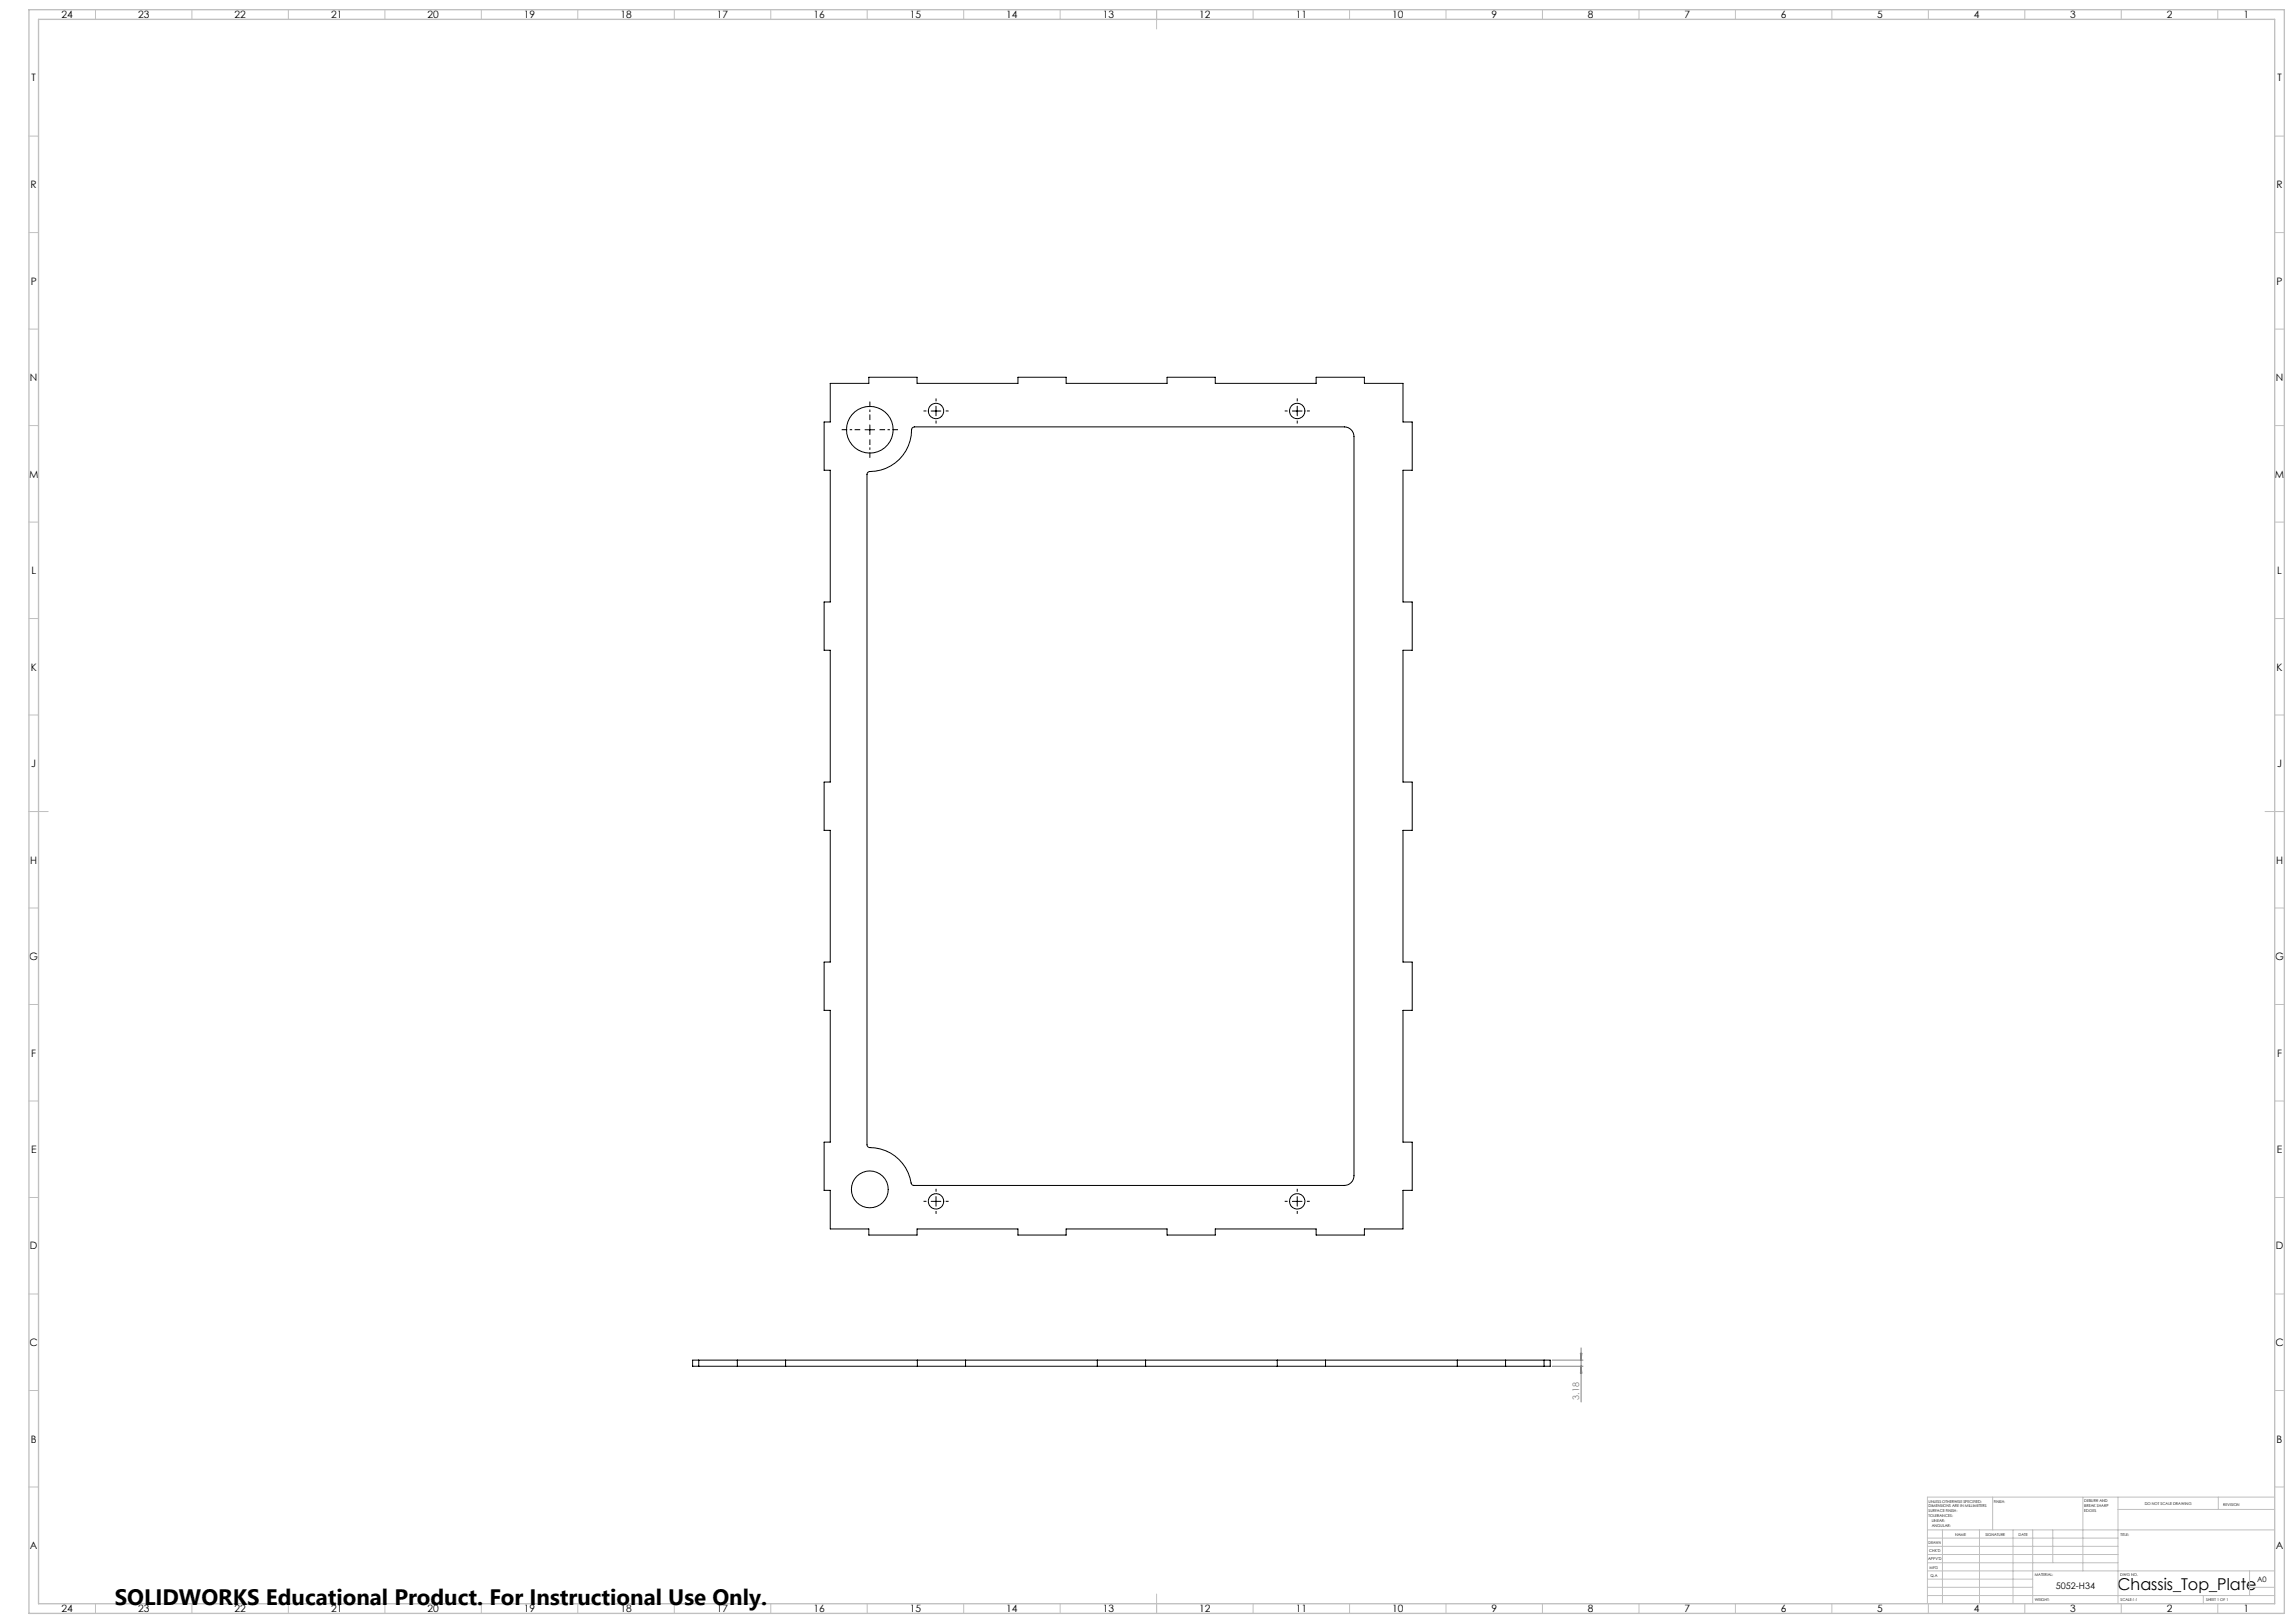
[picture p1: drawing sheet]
<svg xmlns="http://www.w3.org/2000/svg" width="1189mm" height="841mm" viewBox="0 0 1189 841" stroke-linecap="round" stroke-linejoin="round" font-family="sans-serif">
<defs><g id="words">
<text font-size="11.6" x="59" y="832">SOLIDWORKS Educational Product. For Instructional Use Only.</text>
<text font-size="8.5" x="1098" y="824">Chassis_Top_Plate</text>
<g font-size="5.3">
<text x="32" y="9">24</text>
<text x="72" y="9">23</text>
<text x="122" y="9">22</text>
<text x="172" y="9">21</text>
<text x="222" y="9">20</text>
<text x="272" y="9">19</text>
<text x="322" y="9">18</text>
<text x="372" y="9">17</text>
<text x="422" y="9">16</text>
<text x="472" y="9">15</text>
<text x="522" y="9">14</text>
<text x="572" y="9">13</text>
<text x="622" y="9">12</text>
<text x="672" y="9">11</text>
<text x="722" y="9">10</text>
<text x="773" y="9">9</text>
<text x="823" y="9">8</text>
<text x="873" y="9">7</text>
<text x="923" y="9">6</text>
<text x="973" y="9">5</text>
<text x="1023" y="9">4</text>
<text x="1073" y="9">3</text>
<text x="1123" y="9">2</text>
<text x="1163" y="9">1</text>
<text x="16" y="42">T</text>
<text x="1180" y="42">T</text>
<text x="16" y="98">R</text>
<text x="1180" y="98">R</text>
<text x="16" y="147">P</text>
<text x="1180" y="147">P</text>
<text x="16" y="197">N</text>
<text x="1180" y="197">N</text>
<text x="15" y="248">M</text>
<text x="1179" y="248">M</text>
<text x="16" y="297">L</text>
<text x="1180" y="297">L</text>
<text x="16" y="348">K</text>
<text x="1180" y="348">K</text>
<text x="16" y="397">J</text>
<text x="1180" y="397">J</text>
<text x="16" y="447">H</text>
<text x="1180" y="447">H</text>
<text x="15" y="498">G</text>
<text x="1179" y="498">G</text>
<text x="16" y="547">F</text>
<text x="1180" y="547">F</text>
<text x="16" y="598">E</text>
<text x="1180" y="598">E</text>
<text x="16" y="647">D</text>
<text x="1180" y="647">D</text>
<text x="15" y="697">C</text>
<text x="1179" y="697">C</text>
<text x="16" y="748">B</text>
<text x="1180" y="748">B</text>
<text x="16" y="803">A</text>
<text x="1180" y="803">A</text>
<text x="32" y="835">24</text>
<text x="72" y="835">23</text>
<text x="122" y="835">22</text>
<text x="172" y="835">21</text>
<text x="222" y="835">20</text>
<text x="272" y="835">19</text>
<text x="322" y="835">18</text>
<text x="372" y="835">17</text>
<text x="422" y="835">16</text>
<text x="472" y="835">15</text>
<text x="522" y="835">14</text>
<text x="572" y="835">13</text>
<text x="622" y="835">12</text>
<text x="672" y="835">11</text>
<text x="722" y="835">10</text>
<text x="773" y="835">9</text>
<text x="823" y="835">8</text>
<text x="873" y="835">7</text>
<text x="923" y="835">6</text>
<text x="973" y="835">5</text>
<text x="1023" y="835">4</text>
<text x="1073" y="835">3</text>
<text x="1123" y="835">2</text>
<text x="1163" y="835">1</text>
</g>
<text font-size="4.7" fill="#808080" x="819" y="725" transform="rotate(-90 819 725)">3.18</text>
<text font-size="4.7" x="1066" y="824">5052-H34</text>
<text font-size="3.9" x="1170" y="820">A0</text>
<g font-size="2">
<text x="1000" y="779">UNLESS OTHERWISE SPECIFIED:</text>
<text x="1033" y="779">FINISH:</text>
<text x="1080" y="778">DEBURR AND</text>
<text x="1112" y="780">DO NOT SCALE DRAWING</text>
<text x="1000" y="781">DIMENSIONS ARE IN MILLIMETERS</text>
<text x="1000" y="784">SURFACE FINISH:</text>
<text x="1080" y="781">BREAK SHARP</text>
<text x="1080" y="783">EDGES</text>
<text x="1152" y="780">REVISION</text>
<text x="1000" y="786">TOLERANCES:</text>
<text x="1001" y="789">LINEAR:</text>
<text x="1001" y="791">ANGULAR:</text>
<text x="1013" y="796">NAME</text>
<text x="1029" y="796">SIGNATURE</text>
<text x="1046" y="796">DATE</text>
<text x="1099" y="796">TITLE:</text>
<text x="1000" y="800">DRAWN</text>
<text x="999" y="808">APPV'D</text>
<text x="1000" y="804">CHK'D</text>
<text x="1000" y="813">MFG</text>
<text x="1001" y="817">Q.A</text>
<text x="1055" y="817">MATERIAL:</text>
<text x="1099" y="817">DWG NO.</text>
<text x="1055" y="830">WEIGHT:</text>
<text x="1099" y="830">SCALE:1:1</text>
<text x="1143" y="830">SHEET 1 OF 1</text>
</g>
</g></defs>
<g fill="none" stroke="#000" stroke-width=".52">
<path d="M430 199h20v-4h25v4h53v-4h25v4h52v-4h25v4h52v-4h25v4h20v20h5v25h-5v68h5v25h-5v68h5v25h-5v69h5v25h-5v68h5v25h-5v20h-20v3h-25v-3h-52v3h-25v-3h-52v3h-25v-3h-53v3h-25v-3h-20v-20h-3v-25h3v-68h-3v-25h3v-69h-3v-25h3v-68h-3v-25h3v-68h-3v-25h3zM483 213h5M485 210v5M670 213h5M672 210v5M448 223h5M451 220v5M450 245a22 22 0 0 0 23-23l1-1h223a5 5 0 0 1 5 5v383a5 5 0 0 1-5 5h-224a23 23 0 0 0-23-20l-1-1v-347zM483 623h5M485 620v5M670 623h5M672 620v5"/>
<path d="M359 705h444v3h-444zM362 705v3M382 705v3M407 705v3M475 705v3M500 705v3M569 705v3M594 705v3M662 705v3M687 705v3M755 705v3M780 705v3"/>
<path d="M800 705v3"/>
<circle cx="485" cy="213" r="4"/>
<circle cx="672" cy="213" r="4"/>
<circle cx="451" cy="223" r="12"/>
<circle cx="451" cy="616" r="10"/>
<circle cx="485" cy="623" r="4"/>
<circle cx="672" cy="623" r="4"/>
</g>
<g fill="none" stroke="#000" stroke-width=".52" stroke-dasharray="15.2 1.3 1.3 1.3" stroke-linecap="butt">
<path d="M480 213h-1M485 208v-2M485 218v1M490 213h2M667 213h-1M672 208v-2M672 218v1M677 213h2M485 618v-2M672 618v-2M480 623h-1M485 628v1"/>
<path d="M490 623h2M667 623h-1M672 628v1M677 623h2"/>
</g>
<path d="M451 218v-10M446 223h-10M451 228v9M456 223h9" fill="none" stroke="#000" stroke-width=".52" stroke-dasharray="15.2 1.3 1.3 1.3" stroke-dashoffset="12.3" stroke-linecap="butt"/>
<path d="M820 698v28M805 705h15M805 708h15M819 701h1v4zM820 708v4h-1z" fill="none" stroke="#808080" stroke-width=".52"/>
<g fill="none" stroke="#c0c0c0" stroke-width=".52">
<path d="M49 5v5M99 5v5M149 5v5M199 5v5M249 5v5M299 5v5M349 5v5M399 5v5M449 5v5M499 5v5M549 5v5M599 5v10"/>
<path d="M649 5v5M699 5v5M749 5v5M799 5v5M849 5v5M899 5v5M949 5v5M999 5v5M1049 5v5M1099 5v5M1149 5v5M15 71h5"/>
<path d="M1179 71h5M15 121h5M1179 121h5M15 171h5M1179 171h5M15 221h5M1179 221h5M15 271h5M1179 271h5M15 321h5M1179 321h5M15 371h5"/>
<path d="M1179 371h5M15 421h10M1174 421h10M15 471h5M1179 471h5M15 521h5M1179 521h5M15 571h5M1179 571h5M15 621h5M1179 621h5M15 671h5"/>
<path d="M1179 671h5M15 721h5M1179 721h5M15 771h5M1033 776v17M1080 776v38M1098 776v55M1150 776v6M1179 771h5M1179 776h-180v55M999 793h180M999 797h99"/>
<path d="M1007 793v38M1026 793v38M1043 793v38M1054 793v38M1064 793v17M1098 782h81M999 810h99M999 806h99M999 801h99M999 818h55M999 814h180M1166 814v13"/>
<path d="M49 831v5M99 831v5M149 831v5M199 831v5M249 831v5M299 831v5M349 831v5M399 831v5M449 831v5M499 831v5M549 831v5M599 826v10"/>
<path d="M649 831v5M699 831v5M749 831v5M799 831v5M849 831v5M899 831v5M949 831v5M999 827h180M999 823h55M999 831v5M1049 831v5M1099 831v5"/>
<path d="M1142 827v4M1149 831v5M1166 823h13"/>
</g>
<path d="M15 5h1169v831h-1169zM20 10h1159v821h-1159z" fill="none" stroke="#c0c0c0" stroke-width=".7"/>
<use href="#words"/>
</svg>
